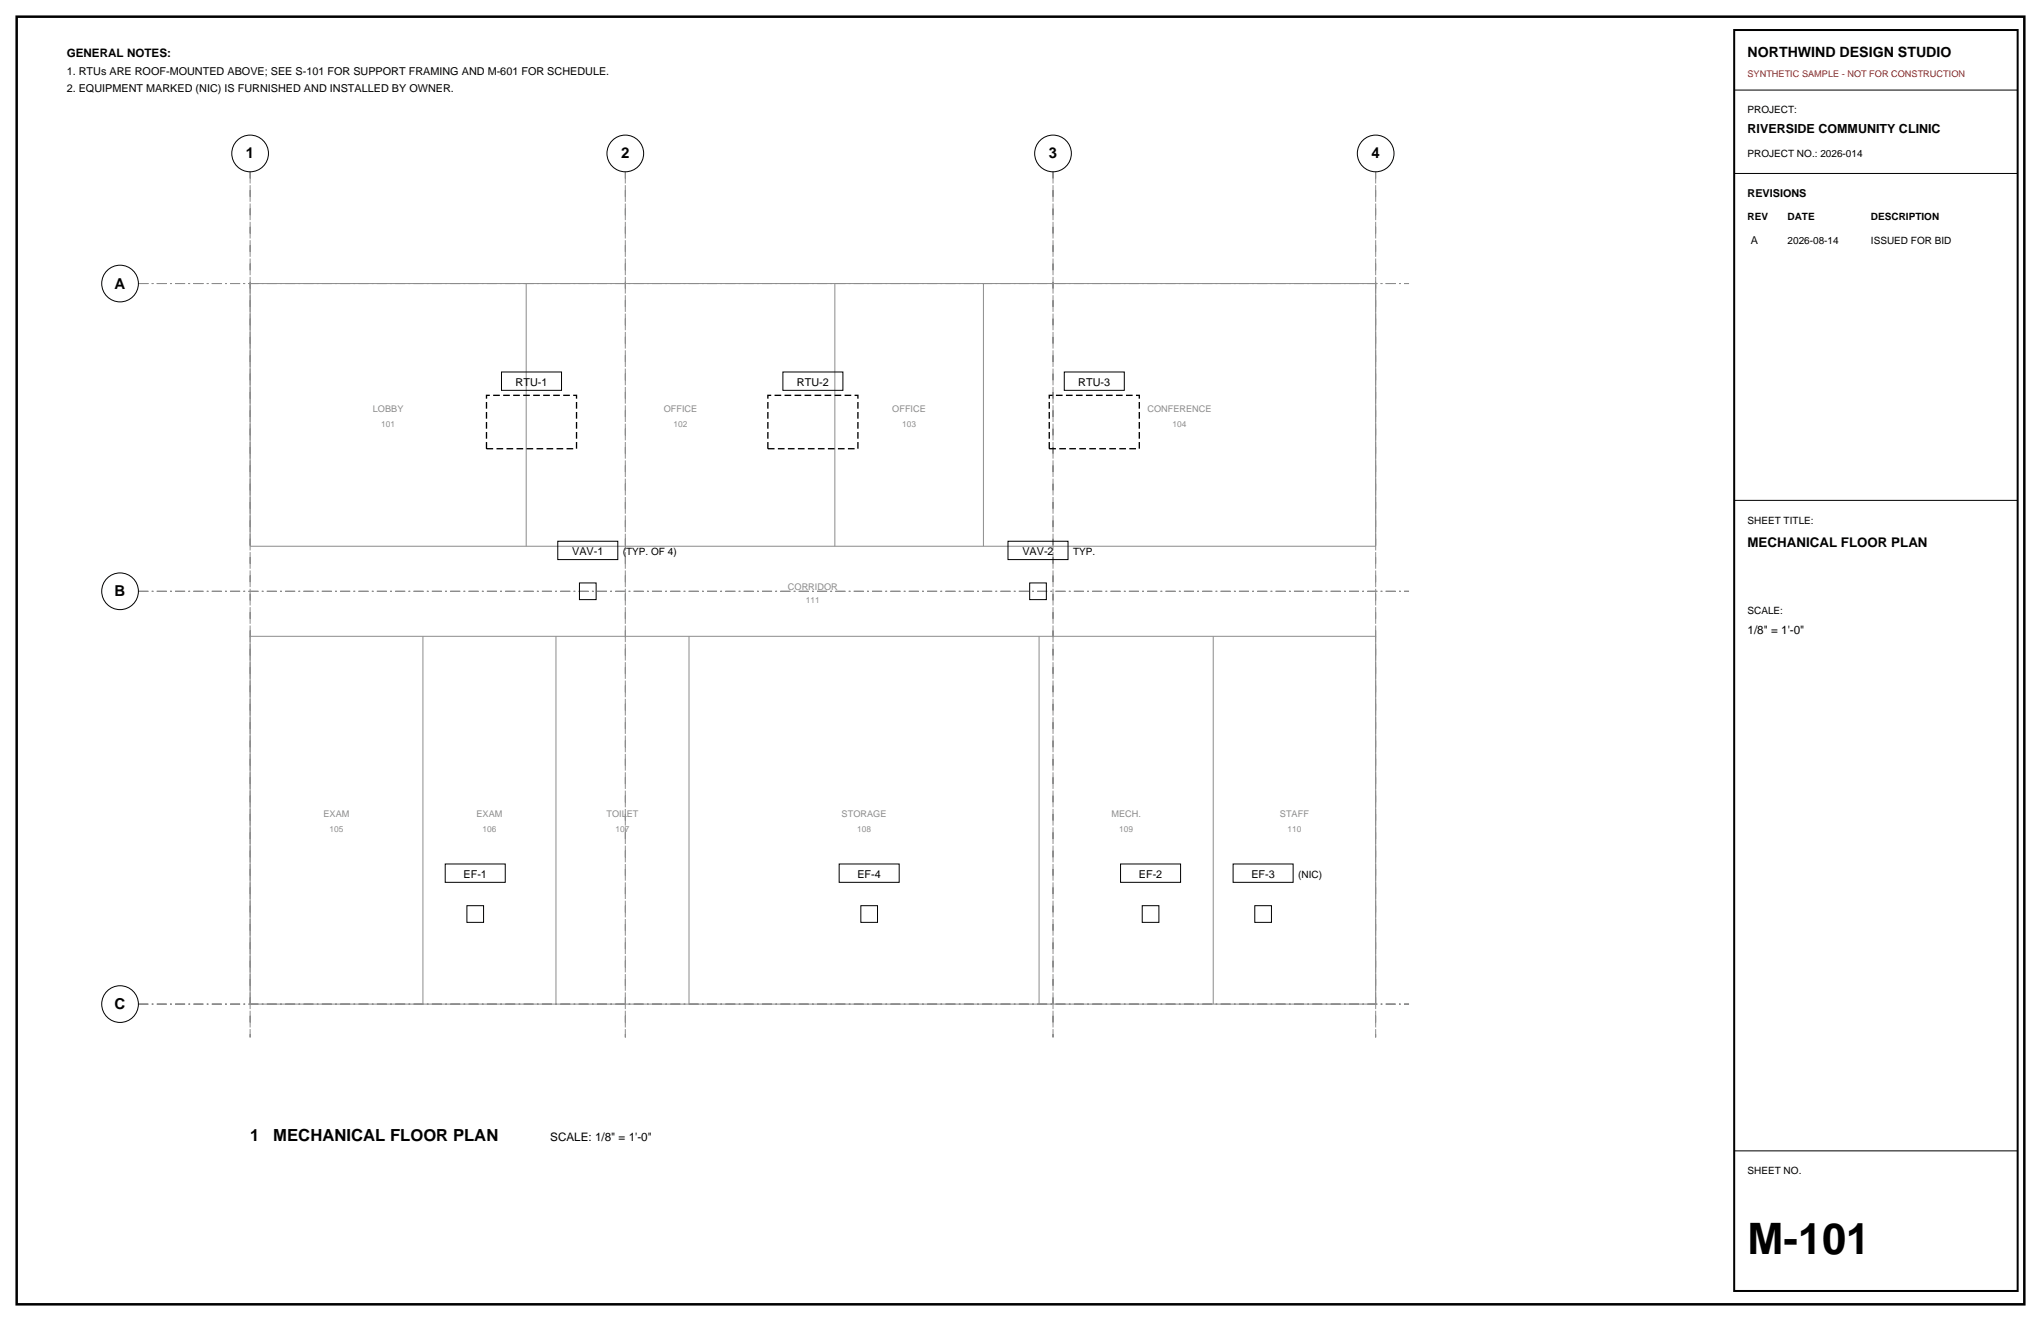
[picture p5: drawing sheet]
<svg xmlns="http://www.w3.org/2000/svg" width="432mm" height="279mm" viewBox="0 0 432 279" stroke-linecap="round" stroke-linejoin="round" font-family="sans-serif">
<defs><g id="words">
<text font-size="9.2" x="369.7" y="265.3">M-101</text>
<g font-size="3.5">
<text x="52.9" y="241.3">1</text>
<text x="57.8" y="241.3">MECHANICAL FLOOR PLAN</text>
</g>
<g font-size="3.2">
<text x="52" y="33.5">1</text>
<text x="131.4" y="33.5">2</text>
<text x="221.9" y="33.5">3</text>
<text x="290.2" y="33.5">4</text>
<text x="24.3" y="61">A</text>
<text x="24.3" y="126.1">B</text>
<text x="24.3" y="213.4">C</text>
</g>
<text font-size="3" x="369.7" y="12">NORTHWIND DESIGN STUDIO</text>
<text font-size="2.8" x="369.7" y="115.7">MECHANICAL FLOOR PLAN</text>
<text font-size="2.6" x="369.7" y="28.2">RIVERSIDE COMMUNITY CLINIC</text>
<g font-size="2.5">
<text x="14.1" y="12">GENERAL NOTES:</text>
<text x="369.7" y="134.1">1/8&quot; = 1'-0&quot;</text>
<text x="116.4" y="241.3">SCALE: 1/8&quot; = 1'-0&quot;</text>
</g>
<g font-size="2.3">
<text x="14.1" y="15.9">1. RTUs ARE ROOF-MOUNTED ABOVE; SEE S-101 FOR SUPPORT FRAMING AND M-601 FOR SCHEDULE.</text>
<text x="14.1" y="19.4">2. EQUIPMENT MARKED (NIC) IS FURNISHED AND INSTALLED BY OWNER.</text>
<text x="369.7" y="41.6">REVISIONS</text>
<text x="370.4" y="51.5">A</text>
<text x="109.1" y="81.7">RTU-1</text>
<text x="168.6" y="81.7">RTU-2</text>
<text x="228.1" y="81.7">RTU-3</text>
<text x="121" y="117.5">VAV-1</text>
<text x="216.3" y="117.5">VAV-2</text>
<text x="98.1" y="185.7">EF-1</text>
<text x="181.4" y="185.7">EF-4</text>
<text x="240.9" y="185.7">EF-2</text>
<text x="264.7" y="185.7">EF-3</text>
</g>
<g font-size="2.1">
<text x="369.7" y="24">PROJECT:</text>
<text x="369.7" y="33.2">PROJECT NO.: 2026-014</text>
<text x="369.7" y="46.6">REV</text>
<text x="378.2" y="46.6">DATE</text>
<text x="395.8" y="46.6">DESCRIPTION</text>
<text x="378.2" y="51.5">2026-08-14</text>
<text x="395.8" y="51.5">ISSUED FOR BID</text>
<text x="369.7" y="110.8">SHEET TITLE:</text>
<text x="131.8" y="117.5">(TYP. OF 4)</text>
<text x="227" y="117.5">TYP.</text>
<text x="369.7" y="129.8">SCALE:</text>
<text x="274.6" y="185.7">(NIC)</text>
<text x="369.7" y="248.4">SHEET NO.</text>
</g>
<text font-size="1.9" fill="#d90d0d" x="369.7" y="16.2">SYNTHETIC SAMPLE - NOT FOR CONSTRUCTION</text>
<g font-size="1.9" fill="#8c8c8c">
<text x="78.9" y="87">LOBBY</text>
<text x="140.4" y="87">OFFICE</text>
<text x="188.8" y="87">OFFICE</text>
<text x="242.8" y="87">CONFERENCE</text>
<text x="166.7" y="124.7">CORRIDOR</text>
<text x="68.4" y="172.8">EXAM</text>
<text x="100.8" y="172.8">EXAM</text>
<text x="128.3" y="172.8">TOILET</text>
<text x="178.1" y="172.8">STORAGE</text>
<text x="235.1" y="172.8">MECH.</text>
<text x="270.8" y="172.8">STAFF</text>
</g>
<g font-size="1.8" fill="#8c8c8c">
<text x="80.6" y="90.2">101</text>
<text x="142.5" y="90.2">102</text>
<text x="190.9" y="90.2">103</text>
<text x="248.1" y="90.2">104</text>
<text x="170.5" y="127.5">111</text>
<text x="69.7" y="175.9">105</text>
<text x="102.1" y="175.9">106</text>
<text x="130.2" y="175.9">107</text>
<text x="181.3" y="175.9">108</text>
<text x="236.8" y="175.9">109</text>
<text x="272.4" y="175.9">110</text>
</g>
</g></defs>
<path d="M3.5 3.5h424.8v272.4h-424.8z" fill="none" stroke="#000" stroke-width=".53"/>
<path d="M52.9 36.3v183.1zM132.3 36.3v183.1zM222.8 36.3v183.1zM291 36.3v183.1zM29.3 60h268.8zM29.3 125.1h268.8zM29.3 212.4h268.8z" fill="none" stroke="#8c8c8c" stroke-width=".21" stroke-dasharray="2.1 .7 .4 .7" stroke-linecap="butt"/>
<g fill="none" stroke="#000" stroke-width=".21">
<path d="M366.9 19.1h60zM366.9 36.7h60zM106.1 78.7h12.7v3.9h-12.7zM165.6 78.7h12.7v3.9h-12.7zM225.2 78.7h12.7v3.9h-12.7zM118 114.5h12.7v3.9h-12.7zM213.3 114.5h12.7v3.9h-12.7zM366.9 105.8h60zM122.6 123.3h3.5v3.5h-3.5zM217.8 123.3h3.6v3.5h-3.6zM94.2 182.7h12.7v3.9h-12.7zM98.8 191.6h3.5v3.5h-3.5z"/>
<path d="M177.5 182.7h12.7v3.9h-12.7zM182.1 191.6h3.5v3.5h-3.5zM237.1 182.7h12.7v3.9h-12.7zM241.7 191.6h3.5v3.5h-3.5zM260.9 182.7h12.7v3.9h-12.7zM265.5 191.6h3.5v3.5h-3.5zM366.9 243.4h60z"/>
<circle cx="52.9" cy="32.5" r="3.9"/>
<circle cx="132.3" cy="32.5" r="3.9"/>
<circle cx="222.8" cy="32.5" r="3.9"/>
<circle cx="291" cy="32.5" r="3.9"/>
<circle cx="25.4" cy="60" r="3.9"/>
<circle cx="25.4" cy="125.1" r="3.9"/>
<circle cx="25.4" cy="212.4" r="3.9"/>
</g>
<g fill="none" stroke="#8c8c8c" stroke-width=".21">
<path d="M52.9 60h238.1zM52.9 60v55.5zM111.3 60v55.5zM176.6 60v55.5zM208.1 60v55.5zM291 60v55.5zM52.9 115.5h238.1zM52.9 134.6v77.8zM52.9 134.6h238.1zM89.5 134.6v77.8zM117.6 134.6v77.8zM145.8 134.6v77.8z"/>
<path d="M219.8 134.6v77.8zM256.7 134.6v77.8zM291 134.6v77.8zM52.9 212.4h238.1z"/>
</g>
<path d="M102.9 83.6h19.1v11.3h-19.1zM162.5 83.6h19v11.3h-19zM222 83.6h19v11.3h-19z" fill="none" stroke="#000" stroke-width=".28" stroke-dasharray="1.4 .7" stroke-linecap="butt"/>
<path d="M366.9 6.4h60v266.6h-60z" fill="none" stroke="#000" stroke-width=".42"/>
<use href="#words"/>
</svg>
